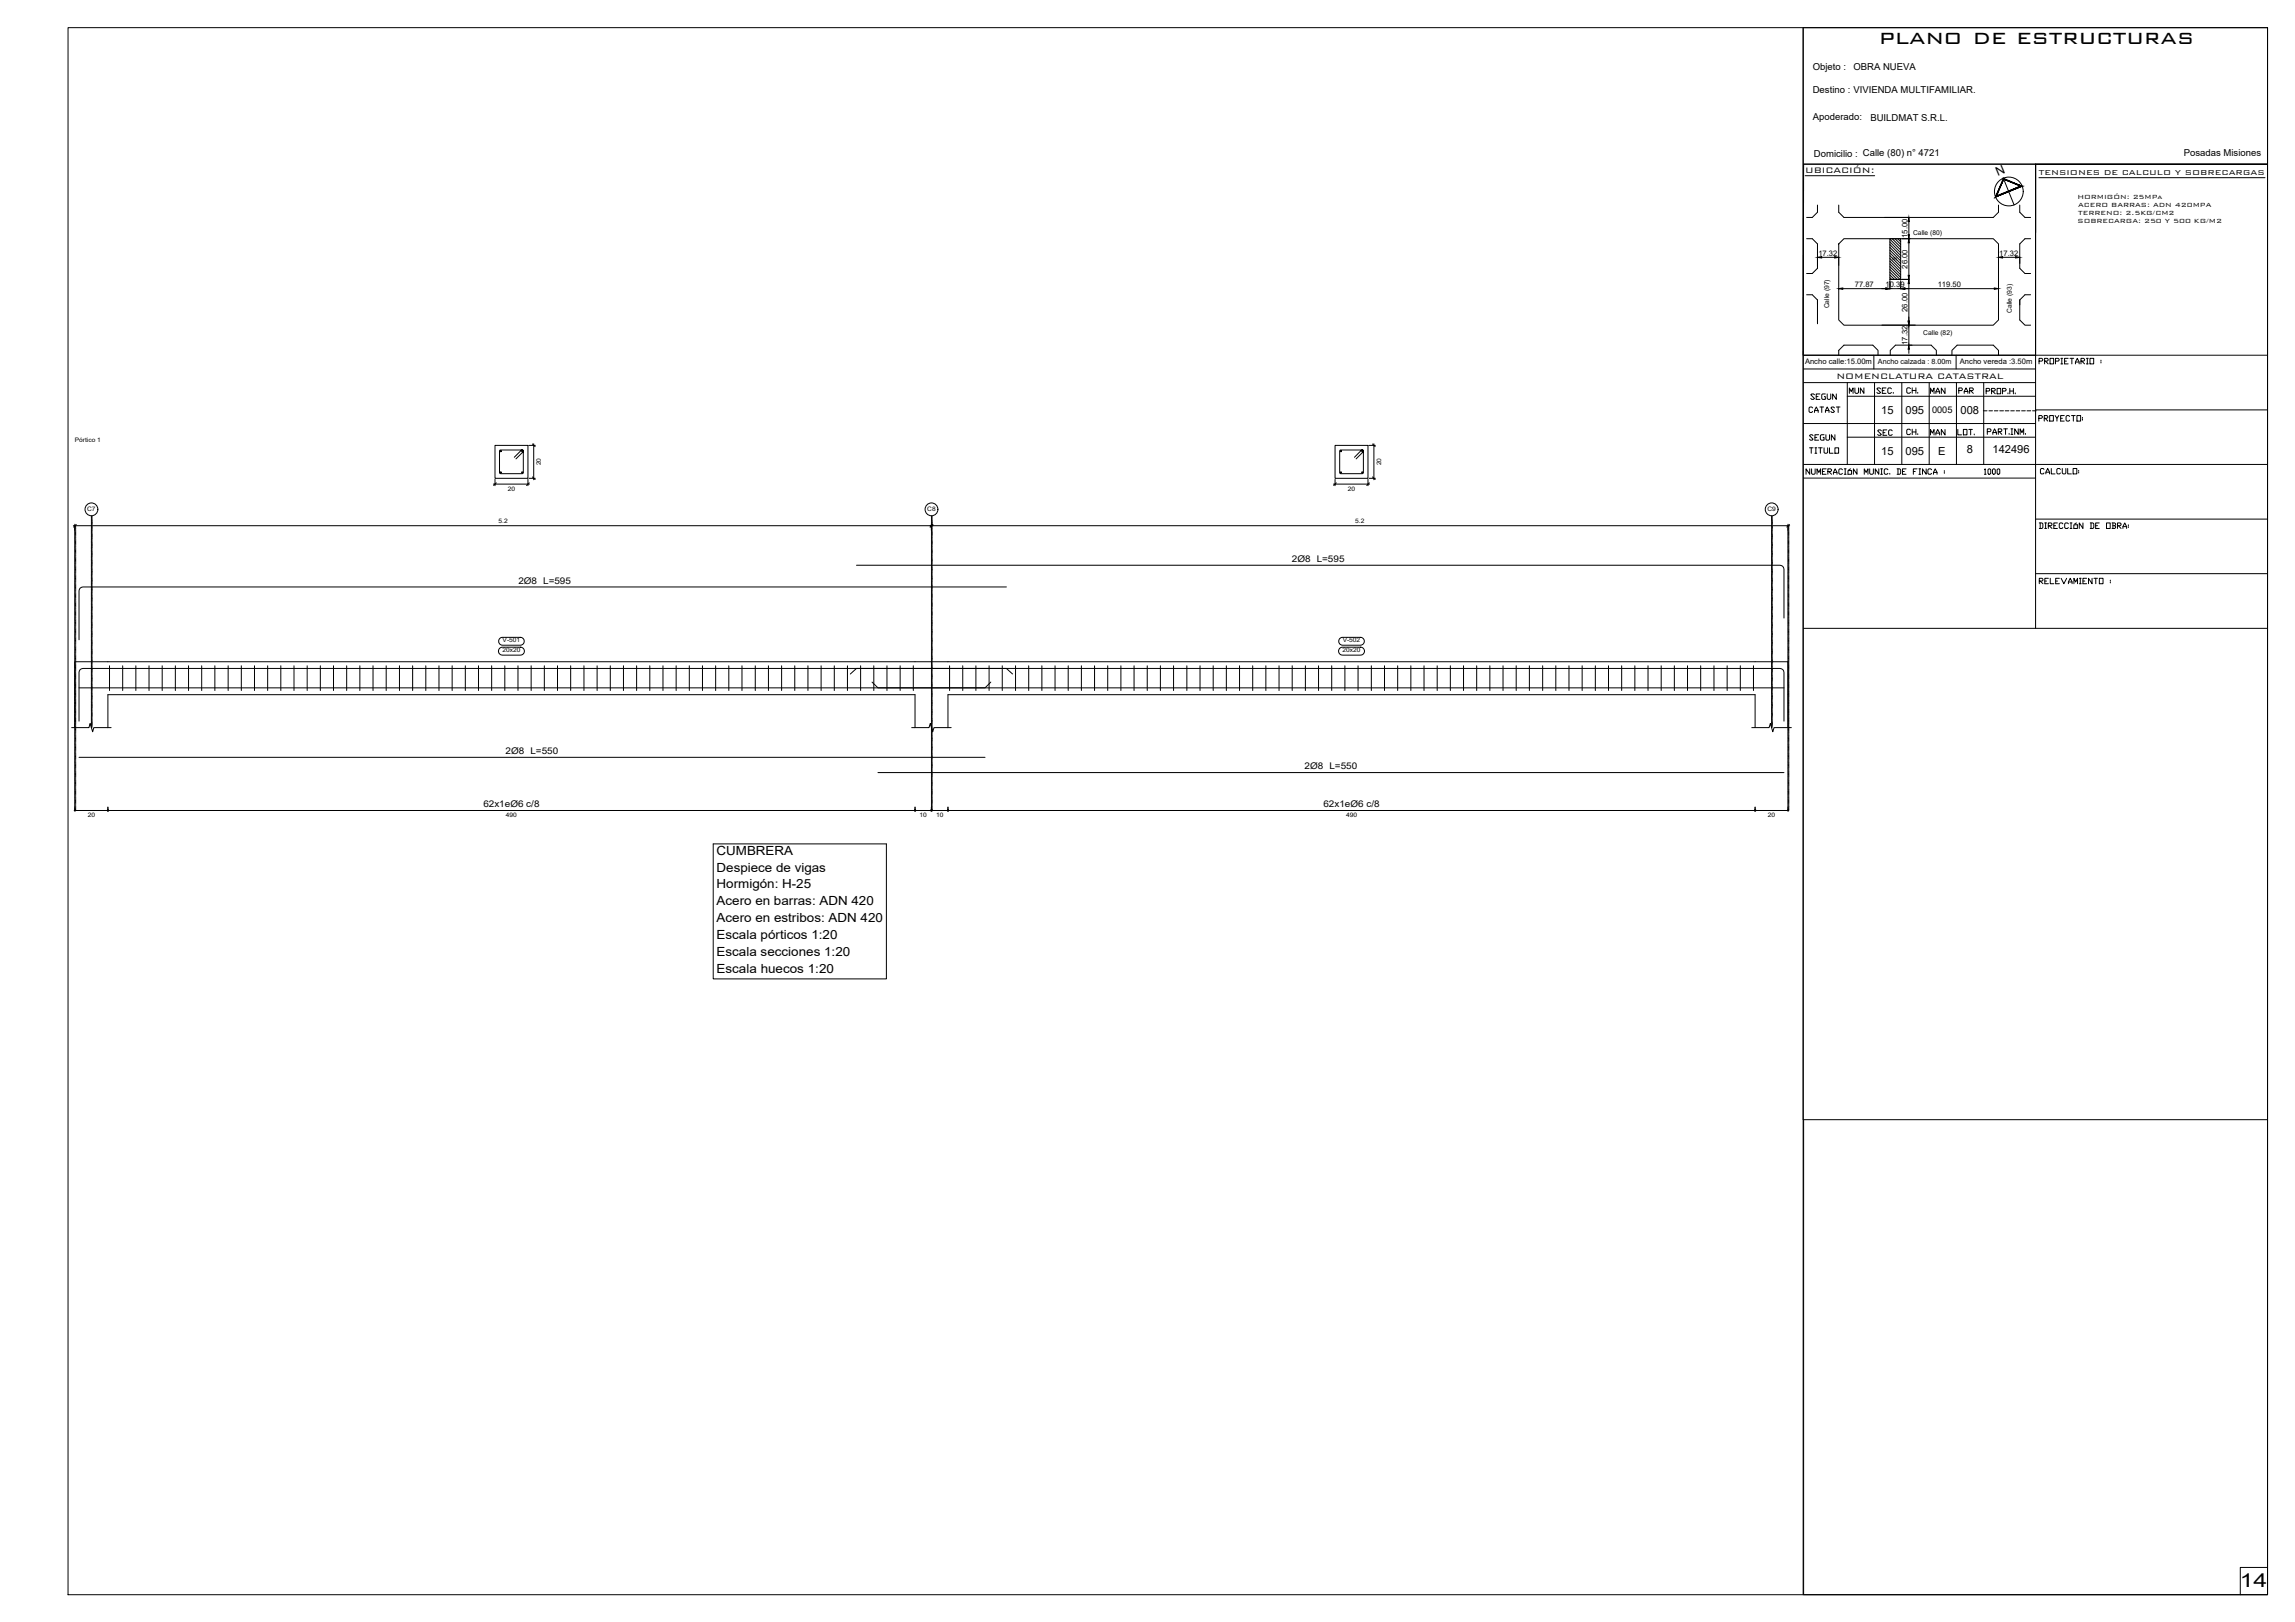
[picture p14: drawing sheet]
<svg xmlns="http://www.w3.org/2000/svg" width="841mm" height="594mm" viewBox="0 0 841 594" stroke-linecap="round" stroke-linejoin="round" font-family="sans-serif">
<defs><g id="words">
<text font-size="9.7" x="688.6" y="16">plano de estructuras</text>
<text font-size="7" x="820.8" y="581.4">14</text>
<g font-size="5.3">
<text x="662.5" y="147.5">SEGUN</text>
<text x="676.6" y="145.3">MUN</text>
<text x="686.5" y="145.3">SEC.</text>
<text x="697.4" y="145.3">CH.</text>
<text x="706.3" y="145.3">MAN</text>
<text x="716.5" y="145.3">PAR</text>
<text x="661.8" y="152.4">CATAST</text>
<text x="745.8" y="155.6">PROYECTO:</text>
<text x="697.4" y="160.5">CH.</text>
<text x="706.3" y="160.5">MAN</text>
<text x="716.1" y="160.5">LOT.</text>
<text x="661.8" y="167.2">TITULO</text>
<text x="660.8" y="175">NUMERACIÓN MUNIC. DE FINCA : 1000</text>
<text x="746.5" y="175">CALCULO:</text>
<text x="746.1" y="194.7">DIRECCIÓN DE OBRA:</text>
<text x="746.1" y="215.2">RELEVAMIENTO :</text>
</g>
<g font-size="4.9">
<text x="746.1" y="134.4">PROPIETARIO :</text>
<text x="726.7" y="145.3">PROP.H.</text>
<text x="686.9" y="160.5">SEC</text>
<text x="727.1" y="160.2">PART.INM.</text>
<text x="661.8" y="162.3">SEGUN</text>
</g>
<g font-size="4.6">
<text x="262.6" y="313">CUMBRERA</text>
<text x="262.6" y="319.2">Despiece de vigas</text>
<text x="262.6" y="325.4">Hormigón: H-25</text>
<text x="262.6" y="331.6">Acero en barras: ADN 420</text>
<text x="262.6" y="337.7">Acero en estribos: ADN 420</text>
<text x="262.6" y="343.9">Escala pórticos 1:20</text>
<text x="262.6" y="350.1">Escala secciones 1:20</text>
<text x="262.6" y="356.3">Escala huecos 1:20</text>
</g>
<text font-size="4.5" x="732.1" y="64.6" transform="rotate(-23 732.1 64.6)">N</text>
<g font-size="4.1">
<text x="689.4" y="151.5">15</text>
<text x="698.3" y="151.5">095</text>
<text x="718.5" y="151.7">008</text>
<text x="689.4" y="166.5">15</text>
<text x="698.3" y="166.5">095</text>
<text x="710.2" y="166.5">E</text>
<text x="720.8" y="166.1">8</text>
<text x="730.2" y="166">142496</text>
</g>
<g font-size="3.9">
<text x="661.5" y="63.4">UBICACIÓN:</text>
<text x="673" y="138.8">NOMENCLATURA CATASTRAL</text>
</g>
<g font-size="3.5">
<text x="664.3" y="25.6">Objeto :</text>
<text x="679.2" y="25.5">OBRA NUEVA</text>
<text x="664.3" y="34.2">Destino : VIVIENDA MULTIFAMILIAR.</text>
<text x="664.3" y="43.9">Apoderado:</text>
<text x="685.4" y="44.2">BUILDMAT S.R.L.</text>
<text x="664.7" y="57.6">Domicilio : Calle (80) n° 4721</text>
<text x="800.3" y="57.3">Posadas Misiones</text>
<text x="747.2" y="64.3">TENSIONES DE CALCULO Y SOBRECARGAS</text>
</g>
<g font-size="3.4">
<text x="708" y="151.2">0005</text>
<text x="473.4" y="205.8">2Ø8 L=595</text>
<text x="189.9" y="213.8">2Ø8 L=595</text>
<text x="185.3" y="276.2">2Ø8 L=550</text>
<text x="478.1" y="281.7">2Ø8 L=550</text>
<text x="177.1" y="295.6">62x1eØ6 c/8</text>
<text x="485" y="295.6">62x1eØ6 c/8</text>
</g>
<g font-size="2.9">
<text x="761.3" y="73">HORMIGÓN: 25MPa</text>
<text x="761.6" y="75.9">ACERO BARRAS: ADN 420MPA</text>
<text x="761.3" y="81.7">SOBRECARGA: 250 Y 500 KG/M2</text>
<text x="761.6" y="78.8">TERRENO: 2.5KG/CM2</text>
</g>
<g font-size="2.8">
<text x="699" y="87.1" transform="rotate(-90 699 87.1)">15.00</text>
<text x="666.4" y="93.7">17.32</text>
<text x="732.7" y="93.7">17.32</text>
<text x="699" y="98.4" transform="rotate(-90 699 98.4)">26.00</text>
<text x="679.7" y="105.2">77.87</text>
<text x="691" y="105.2">10.39</text>
<text x="710.1" y="105.2">119.50</text>
<text x="699" y="114.2" transform="rotate(-90 699 114.2)">26.00</text>
<text x="699" y="126.3" transform="rotate(-90 699 126.3)">17.32</text>
<text x="661.5" y="133.4">Ancho calle:15.00m</text>
<text x="718.2" y="133.4">Ancho vereda :3.50m</text>
</g>
<text font-size="2.7" x="688.2" y="133.4">Ancho calzada : 8.00m</text>
<text font-size="2.6" x="725.7" y="151.7">----------</text>
<g font-size="2.5">
<text x="701.1" y="86">Calle (80)</text>
<text x="670.3" y="113" transform="rotate(-90 670.3 113)">Calle (97)</text>
<text x="737.3" y="114.7" transform="rotate(-90 737.3 114.7)">Calle (93)</text>
<text x="704.8" y="122.7">Calle (82)</text>
</g>
<g font-size="2.2">
<text x="27.4" y="161.7">Pórtico 1</text>
<text x="198.2" y="170.5" transform="rotate(-90 198.2 170.5)">20</text>
<text x="506.1" y="170.5" transform="rotate(-90 506.1 170.5)">20</text>
<text x="186.1" y="180">20</text>
<text x="493.9" y="180">20</text>
<text x="31.9" y="187">C7</text>
<text x="182.7" y="191.5">5.2</text>
<text x="339.8" y="187">C8</text>
<text x="496.6" y="191.5">5.2</text>
<text x="647.7" y="187">C9</text>
<text x="184.1" y="238.9">20x20</text>
<text x="184.2" y="235.3">V-501</text>
<text x="492" y="238.9">20x20</text>
<text x="492" y="235.3">V-502</text>
<text x="32.1" y="299.3">20</text>
<text x="185.4" y="299.3">490</text>
<text x="337" y="299.3">10</text>
<text x="343" y="299.3">10</text>
<text x="493.3" y="299.3">490</text>
<text x="647.9" y="299.3">20</text>
</g>
<text font-size="1.5" x="693.4" y="95.1">(8)</text>
</g></defs>
<!-- layer: SEC_COTAS_SEC_DIM_VIGA -->
<g fill="none" stroke="#000" stroke-width=".37">
<path d="M180.8 177.3h13.2M181.4 175.6v2.3M181.9 176.8l-1 1M193.5 175.6v2.3M193.8 175.2h2.4M193.8 163.1h2.4M193.9 176.8l-.9 1M195.1 174.7l1 1M195.1 162.6l1 1M195.6 162.5v13.2M488.7 177.3h13.2M489.2 175.6v2.3"/>
<path d="M489.7 176.8l-1 1M501.3 175.6v2.3M501.7 175.2h2.3M501.7 163.1h2.3M501.8 176.8l-1 1M503 174.7l.9 1M503 162.6l.9 1M503.5 162.5v13.2"/>
</g>
<!-- layer: SEC_CONT_VIG_HORMIGON_SECCION -->
<path d="M181.4 163.1h12.1v12.1h-12.1zM489.2 163.1h12.1v12.1h-12.1z" fill="none" stroke="#000" stroke-width=".37"/>
<g fill="none" stroke="#000" stroke-width=".37">
<path d="M313.9 207h338.4a1.45 1.45 0 0 1 1.5 1.5v17.9M368.8 215h-338.4a1.45 1.45 0 0 0-1.4 1.4v17.9M311.6 246.9l2.3-2.1h338.4a1.45 1.45 0 0 1 1.5 1.5v17.8M319.6 249.8l2.1 2.1h332.1M363.1 249.8l-2.1 2.1h-332M371.1 246.9l-2.3-2.1h-338.4a1.45 1.45 0 0 0-1.4 1.5v17.8M29 277.4h332M321.7 283h332.1"/>
<circle cx="183.5" cy="165.2" r=".23"/>
<circle cx="183.5" cy="173.1" r=".23"/>
<circle cx="191.4" cy="165.2" r=".23"/>
<circle cx="191.4" cy="173.1" r=".23"/>
<circle cx="491.4" cy="173.1" r=".23"/>
<circle cx="491.4" cy="165.2" r=".23"/>
<circle cx="499.2" cy="173.1" r=".23"/>
<circle cx="499.2" cy="165.2" r=".23"/>
</g>
<g fill="none" stroke="#000" stroke-width=".37">
<path d="M188.5 167.5l2.6-2.6h.5v8.5h-8.4v-8.5h8.4v.6l-2.5 2.6M496.4 167.5l2.5-2.6h.6v8.5h-8.4v-8.5h8.3l.1 .6-2.5 2.6M40.1 243.9v9M45 243.9v9M49.8 243.9v9M54.6 243.9v9M59.4 243.9v9M64.3 243.9v9M69.1 243.9v9M73.9 243.9v9M78.7 243.9v9M83.6 243.9v9"/>
<path d="M88.4 243.9v9M93.3 243.9v9M98.1 243.9v9M102.9 243.9v9M107.7 243.9v9M112.6 243.9v9M117.4 243.9v9M122.2 243.9v9M127 243.9v9M131.9 243.9v9M136.7 243.9v9M141.5 243.9v9"/>
<path d="M146.4 243.9v9M151.2 243.9v9M156 243.9v9M160.9 243.9v9M165.7 243.9v9M170.5 243.9v9M175.3 243.9v9M180.2 243.9v9M185 243.9v9M189.8 243.9v9M194.6 243.9v9M199.5 243.9v9"/>
<path d="M204.3 243.9v9M209.1 243.9v9M214 243.9v9M218.8 243.9v9M223.6 243.9v9M228.5 243.9v9M233.3 243.9v9M238.1 243.9v9M243 243.9v9M247.8 243.9v9M252.6 243.9v9M257.4 243.9v9"/>
<path d="M262.3 243.9v9M267.1 243.9v9M271.9 243.9v9M276.8 243.9v9M281.6 243.9v9M286.4 243.9v9M291.3 243.9v9M296.1 243.9v9M300.9 243.9v9M305.7 243.9v9M310.6 243.9v9M315.4 243.9v9"/>
<path d="M320.2 243.9v9M325 243.9v9M329.9 243.9v9M334.7 243.9v9M348 243.9v9M352.8 243.9v9M357.6 243.9v9M362.5 243.9v9M367.3 243.9v9M372.2 243.9v9M377 243.9v9M381.8 243.9v9"/>
<path d="M386.6 243.9v9M391.5 243.9v9M396.3 243.9v9M401.1 243.9v9M405.9 243.9v9M410.8 243.9v9M415.6 243.9v9M420.4 243.9v9M425.2 243.9v9M430.1 243.9v9M434.9 243.9v9M439.8 243.9v9"/>
<path d="M444.6 243.9v9M449.4 243.9v9M454.2 243.9v9M459.1 243.9v9M463.9 243.9v9M468.7 243.9v9M473.5 243.9v9M478.4 243.9v9M483.2 243.9v9M488 243.9v9M492.8 243.9v9M497.7 243.9v9"/>
<path d="M502.5 243.9v9M507.4 243.9v9M512.2 243.9v9M517 243.9v9M521.8 243.9v9M526.7 243.9v9M531.5 243.9v9M536.3 243.9v9M541.1 243.9v9M546 243.9v9M550.8 243.9v9M555.6 243.9v9"/>
<path d="M560.5 243.9v9M565.3 243.9v9M570.1 243.9v9M575 243.9v9M579.8 243.9v9M584.6 243.9v9M589.4 243.9v9M594.3 243.9v9M599.1 243.9v9M603.9 243.9v9M608.8 243.9v9M613.6 243.9v9"/>
<path d="M618.4 243.9v9M623.2 243.9v9M628.1 243.9v9M632.9 243.9v9M637.8 243.9v9M642.6 243.9v9"/>
</g>
<!-- layer: ALZ_COT_COT_LIN_APOYOS -->
<g fill="none" stroke="#000" stroke-width=".37">
<path d="M27.4 192.9h.1M27.4 193.4h.1M27.4 193.7h.1M27.4 194.2h.1M27.4 194.6h.1M27.4 195h.1M27.4 195.4h.1M27.4 195.8h.1M27.4 196.2h.1M27.4 196.7h.1M27.4 197h.1M27.4 197.5h.1"/>
<path d="M27.4 197.9h.1M27.4 198.3h.1M27.4 198.7h.1M27.4 199.1h.1M27.4 199.5h.1M27.4 200h.1M27.4 192.5v.3M27.4 193v.2M27.4 193.4v.2M27.4 193.9v.2M27.4 194.3v.2M27.4 194.7v.2"/>
<path d="M27.4 195.1v.2M27.4 195.5v.2M27.4 195.9v.2M27.4 196.3v.2M27.4 196.7v.2M27.4 197.2v.2M27.4 197.6v.2M27.4 198v.2M27.4 198.4v.2M27.4 198.8v.2M27.4 199.2v.2M27.4 199.6v.2"/>
<path d="M341.3 192.9h.1M341.3 193.4h.1M341.3 193.7h.1M341.3 194.2h.1M341.3 194.6h.1M341.3 195h.1M341.3 195.4h.1M341.3 195.8h.1M341.3 196.2h.1M341.3 196.7h.1M341.3 197h.1M341.3 197.5h.1"/>
<path d="M341.3 197.9h.1M341.3 198.3h.1M341.3 198.7h.1M341.3 199.1h.1M341.3 199.5h.1M341.3 200h.1M341.3 192.5v.3M341.3 193v.2M341.3 193.4v.2M341.3 193.9v.2M341.3 194.3v.2M341.3 194.7v.2"/>
<path d="M341.3 195.1v.2M341.3 195.5v.2M341.3 195.9v.2M341.3 196.3v.2M341.3 196.7v.2M341.3 197.2v.2M341.3 197.6v.2M341.3 198v.2M341.3 198.4v.2M341.3 198.8v.2M341.3 199.2v.2M341.3 199.6v.2"/>
<path d="M655.2 192.9h.1M655.2 193.4h.1M655.2 193.7h.1M655.2 194.2h.1M655.2 194.6h.1M655.2 195h.1M655.2 195.4h.1M655.2 195.8h.1M655.2 196.2h.1M655.2 196.7h.1M655.2 197h.1M655.2 197.5h.1"/>
<path d="M655.2 197.9h.1M655.2 198.3h.1M655.2 198.7h.1M655.2 199.1h.1M655.2 199.5h.1M655.2 200h.1M655.2 192.5v.3M655.2 193v.2M655.2 193.4v.2M655.2 193.9v.2M655.2 194.3v.2M655.2 194.7v.2"/>
<path d="M655.2 195.1v.2M655.2 195.5v.2M655.2 195.9v.2M655.2 196.3v.2M655.2 196.7v.2M655.2 197.2v.2M655.2 197.6v.2M655.2 198v.2M655.2 198.4v.2M655.2 198.8v.2M655.2 199.2v.2M655.2 199.6v.2"/>
<path d="M27.4 200.3h.1M27.4 200.8h.1M27.4 201.2h.1M27.4 201.6h.1M27.4 202h.1M27.4 202.4h.1M27.4 202.8h.1M27.4 203.3h.1M27.4 203.6h.1M27.4 204.1h.1M27.4 204.5h.1M27.4 204.9h.1"/>
<path d="M27.4 205.3h.1M27.4 205.7h.1M27.4 206.1h.1M27.4 206.5h.1M27.4 206.9h.1M27.4 207.4h.1M27.4 207.8h.1M27.4 208.2h.1M27.4 208.6h.1M27.4 209h.1M27.4 209.4h.1M27.4 209.8h.1"/>
<path d="M27.4 210.2h.1M27.4 210.7h.1M27.4 211.1h.1M27.4 211.5h.1M27.4 211.9h.1M27.4 212.3h.1M27.4 212.7h.1M27.4 213.1h.1M27.4 213.5h.1M27.4 214h.1M27.4 214.4h.1M27.4 214.8h.1"/>
<path d="M27.4 215.2h.1M27.4 215.6h.1M27.4 216h.1M27.4 216.4h.1M27.4 216.8h.1M27.4 217.3h.1M27.4 217.7h.1M27.4 218.1h.1M27.4 218.5h.1M27.4 218.9h.1M27.4 219.3h.1M27.4 219.7h.1"/>
<path d="M27.4 200v.3M27.4 200.5v.2M27.4 200.9v.2M27.4 201.3v.2M27.4 201.7v.2M27.4 202.1v.2M27.4 202.5v.2M27.4 202.9v.2M27.4 203.3v.3M27.4 203.8v.2M27.4 204.1v.3M27.4 204.6v.2"/>
<path d="M27.4 205v.2M27.4 205.4v.2M27.4 205.8v.2M27.4 206.2v.2M27.4 206.6v.3M27.4 207.1v.1M27.4 207.4v.3M27.4 207.9v.2M27.4 208.3v.2M27.4 208.7v.2M27.4 209.1v.2M27.4 209.5v.2"/>
<path d="M27.4 209.9v.3M27.4 210.4v.1M27.4 210.7v.3M27.4 211.2v.2M27.4 211.6v.2M27.4 212v.2M27.4 212.4v.2M27.4 212.8v.2M27.4 213.2v.3M27.4 213.7v.1M27.4 214.1v.2M27.4 214.5v.2"/>
<path d="M27.4 214.9v.2M27.4 215.3v.2M27.4 215.7v.2M27.4 216.1v.2M27.4 216.5v.3M27.4 217v.1M27.4 217.4v.2M27.4 217.8v.2M27.4 218.2v.2M27.4 218.6v.2M27.4 219v.2M27.4 219.4v.2"/>
<path d="M27.4 219.9v.2M341.3 200.3h.1M341.3 200.8h.1M341.3 201.2h.1M341.3 201.6h.1M341.3 202h.1M341.3 202.4h.1M341.3 202.8h.1M341.3 203.3h.1M341.3 203.6h.1M341.3 204.1h.1M341.3 204.5h.1"/>
<path d="M341.3 204.9h.1M341.3 205.3h.1M341.3 205.7h.1M341.3 206.1h.1M341.3 206.5h.1M341.3 206.9h.1M341.3 207.4h.1M341.3 207.8h.1M341.3 208.2h.1M341.3 208.6h.1M341.3 209h.1M341.3 209.4h.1"/>
<path d="M341.3 209.8h.1M341.3 210.2h.1M341.3 210.7h.1M341.3 211.1h.1M341.3 211.5h.1M341.3 211.9h.1M341.3 212.3h.1M341.3 212.7h.1M341.3 213.1h.1M341.3 213.5h.1M341.3 214h.1M341.3 214.4h.1"/>
<path d="M341.3 214.8h.1M341.3 215.2h.1M341.3 215.6h.1M341.3 216h.1M341.3 216.4h.1M341.3 216.8h.1M341.3 217.3h.1M341.3 217.7h.1M341.3 218.1h.1M341.3 218.5h.1M341.3 218.9h.1M341.3 219.3h.1"/>
<path d="M341.3 219.7h.1M341.3 200v.3M341.3 200.5v.2M341.3 200.9v.2M341.3 201.3v.2M341.3 201.7v.2M341.3 202.1v.2M341.3 202.5v.2M341.3 202.9v.2M341.3 203.3v.3M341.3 203.8v.2M341.3 204.1v.3"/>
<path d="M341.3 204.6v.2M341.3 205v.2M341.3 205.4v.2M341.3 205.8v.2M341.3 206.2v.2M341.3 206.6v.3M341.3 207.1v.1M341.3 207.4v.3M341.3 207.9v.2M341.3 208.3v.2M341.3 208.7v.2M341.3 209.1v.2"/>
<path d="M341.3 209.5v.2M341.3 209.9v.3M341.3 210.4v.1M341.3 210.7v.3M341.3 211.2v.2M341.3 211.6v.2M341.3 212v.2M341.3 212.4v.2M341.3 212.8v.2M341.3 213.2v.3M341.3 213.7v.1M341.3 214.1v.2"/>
<path d="M341.3 214.5v.2M341.3 214.9v.2M341.3 215.3v.2M341.3 215.7v.2M341.3 216.1v.2M341.3 216.5v.3M341.3 217v.1M341.3 217.4v.2M341.3 217.8v.2M341.3 218.2v.2M341.3 218.6v.2M341.3 219v.2"/>
<path d="M341.3 219.4v.2M341.3 219.9v.2M655.2 200.3h.1M655.2 200.8h.1M655.2 201.2h.1M655.2 201.6h.1M655.2 202h.1M655.2 202.4h.1M655.2 202.8h.1M655.2 203.3h.1M655.2 203.6h.1M655.2 204.1h.1"/>
<path d="M655.2 204.5h.1M655.2 204.9h.1M655.2 205.3h.1M655.2 205.7h.1M655.2 206.1h.1M655.2 206.5h.1M655.2 206.9h.1M655.2 207.4h.1M655.2 207.8h.1M655.2 208.2h.1M655.2 208.6h.1M655.2 209h.1"/>
<path d="M655.2 209.4h.1M655.2 209.8h.1M655.2 210.2h.1M655.2 210.7h.1M655.2 211.1h.1M655.2 211.5h.1M655.2 211.9h.1M655.2 212.3h.1M655.2 212.7h.1M655.2 213.1h.1M655.2 213.5h.1M655.2 214h.1"/>
<path d="M655.2 214.4h.1M655.2 214.8h.1M655.2 215.2h.1M655.2 215.6h.1M655.2 216h.1M655.2 216.4h.1M655.2 216.8h.1M655.2 217.3h.1M655.2 217.7h.1M655.2 218.1h.1M655.2 218.5h.1M655.2 218.9h.1"/>
<path d="M655.2 219.3h.1M655.2 219.7h.1M655.2 200v.3M655.2 200.5v.2M655.2 200.9v.2M655.2 201.3v.2M655.2 201.7v.2M655.2 202.1v.2M655.2 202.5v.2M655.2 202.9v.2M655.2 203.3v.3M655.2 203.8v.2"/>
<path d="M655.2 204.1v.3M655.2 204.6v.2M655.2 205v.2M655.2 205.4v.2M655.2 205.8v.2M655.2 206.2v.2M655.2 206.6v.3M655.2 207.1v.1M655.2 207.4v.3M655.2 207.9v.2M655.2 208.3v.2M655.2 208.7v.2"/>
<path d="M655.2 209.1v.2M655.2 209.5v.2M655.2 209.9v.3M655.2 210.4v.1M655.2 210.7v.3M655.2 211.2v.2M655.2 211.6v.2M655.2 212v.2M655.2 212.4v.2M655.2 212.8v.2M655.2 213.2v.3M655.2 213.7v.1"/>
<path d="M655.2 214.1v.2M655.2 214.5v.2M655.2 214.9v.2M655.2 215.3v.2M655.2 215.7v.2M655.2 216.1v.2M655.2 216.5v.3M655.2 217v.1M655.2 217.4v.2M655.2 217.8v.2M655.2 218.2v.2M655.2 218.6v.2"/>
<path d="M655.2 219v.2M655.2 219.4v.2M655.2 219.9v.2M27.4 220.1h.1M27.4 220.6h.1M27.4 221h.1M27.4 221.4h.1M27.4 221.8h.1M27.4 222.2h.1M27.4 222.6h.1M27.4 223h.1M27.4 223.4h.1"/>
<path d="M27.4 223.9h.1M27.4 224.3h.1M27.4 224.7h.1M27.4 225.1h.1M27.4 225.5h.1M27.4 225.9h.1M27.4 226.3h.1M27.4 226.8h.1M27.4 227.2h.1M27.4 227.6h.1M27.4 228h.1M27.4 228.4h.1"/>
<path d="M27.4 228.8h.1M27.4 229.2h.1M27.4 229.6h.1M27.4 230.1h.1M27.4 230.5h.1M27.4 230.9h.1M27.4 231.3h.1M27.4 231.7h.1M27.4 232.1h.1M27.4 232.5h.1M27.4 232.9h.1M27.4 233.4h.1"/>
<path d="M27.4 233.8h.1M27.4 234.2h.1M27.4 234.6h.1M27.4 235h.1M27.4 235.4h.1M27.4 235.8h.1M27.4 236.2h.1M27.4 236.7h.1M27.4 237.1h.1M27.4 237.5h.1M27.4 237.9h.1M27.4 238.3h.1"/>
<path d="M27.4 238.7h.1M27.4 239.1h.1M27.4 239.5h.1M27.4 240h.1M27.4 220.3v.1M27.4 220.7v.2M27.4 221.1v.2M27.4 221.5v.2M27.4 221.9v.2M27.4 222.3v.2M27.4 222.7v.2M27.4 223.2v.2"/>
<path d="M27.4 223.6v.1M27.4 224v.2M27.4 224.4v.2M27.4 224.8v.2M27.4 225.2v.2M27.4 225.6v.2M27.4 226v.2M27.4 226.5v.2M27.4 226.8v.2M27.4 227.3v.2M27.4 227.7v.2M27.4 228.1v.2"/>
<path d="M27.4 228.5v.2M27.4 228.9v.2M27.4 229.3v.2M27.4 229.8v.1M27.4 230.1v.2M27.4 230.6v.2M27.4 231v.2M27.4 231.4v.2M27.4 231.8v.2M27.4 232.2v.2M27.4 232.6v.2M27.4 233.1v.1"/>
<path d="M27.4 233.4v.3M27.4 233.9v.2M27.4 234.3v.2M27.4 234.7v.2M27.4 235.1v.2M27.4 235.5v.2M27.4 235.9v.2M27.4 236.4v.1M27.4 236.7v.3M27.4 237.2v.2M27.4 237.6v.2M27.4 238v.2"/>
<path d="M27.4 238.4v.2M27.4 238.8v.2M27.4 239.2v.3M27.4 239.7v.1M341.3 220.1h.1M341.3 220.6h.1M341.3 221h.1M341.3 221.4h.1M341.3 221.8h.1M341.3 222.2h.1M341.3 222.6h.1M341.3 223h.1"/>
<path d="M341.3 223.4h.1M341.3 223.9h.1M341.3 224.3h.1M341.3 224.7h.1M341.3 225.1h.1M341.3 225.5h.1M341.3 225.9h.1M341.3 226.3h.1M341.3 226.8h.1M341.3 227.2h.1M341.3 227.6h.1M341.3 228h.1"/>
<path d="M341.3 228.4h.1M341.3 228.8h.1M341.3 229.2h.1M341.3 229.6h.1M341.3 230.1h.1M341.3 230.5h.1M341.3 230.9h.1M341.3 231.3h.1M341.3 231.7h.1M341.3 232.1h.1M341.3 232.5h.1M341.3 232.9h.1"/>
<path d="M341.3 233.4h.1M341.3 233.8h.1M341.3 234.2h.1M341.3 234.6h.1M341.3 235h.1M341.3 235.4h.1M341.3 235.8h.1M341.3 236.2h.1M341.3 236.7h.1M341.3 237.1h.1M341.3 237.5h.1M341.3 237.9h.1"/>
<path d="M341.3 238.3h.1M341.3 238.7h.1M341.3 239.1h.1M341.3 239.5h.1M341.3 240h.1M341.3 220.3v.1M341.3 220.7v.2M341.3 221.1v.2M341.3 221.5v.2M341.3 221.9v.2M341.3 222.3v.2M341.3 222.7v.2"/>
<path d="M341.3 223.2v.2M341.3 223.6v.1M341.3 224v.2M341.3 224.4v.2M341.3 224.8v.2M341.3 225.2v.2M341.3 225.6v.2M341.3 226v.2M341.3 226.5v.2M341.3 226.8v.2M341.3 227.3v.2M341.3 227.7v.2"/>
<path d="M341.3 228.1v.2M341.3 228.5v.2M341.3 228.9v.2M341.3 229.3v.2M341.3 229.8v.1M341.3 230.1v.2M341.3 230.6v.2M341.3 231v.2M341.3 231.4v.2M341.3 231.8v.2M341.3 232.2v.2M341.3 232.6v.2"/>
<path d="M341.3 233.1v.1M341.3 233.4v.3M341.3 233.9v.2M341.3 234.3v.2M341.3 234.7v.2M341.3 235.1v.2M341.3 235.5v.2M341.3 235.9v.2M341.3 236.4v.1M341.3 236.7v.3M341.3 237.2v.2M341.3 237.6v.2"/>
<path d="M341.3 238v.2M341.3 238.4v.2M341.3 238.8v.2M341.3 239.2v.3M341.3 239.7v.1M655.2 220.1h.1M655.2 220.6h.1M655.2 221h.1M655.2 221.4h.1M655.2 221.8h.1M655.2 222.2h.1M655.2 222.6h.1"/>
<path d="M655.2 223h.1M655.2 223.4h.1M655.2 223.9h.1M655.2 224.3h.1M655.2 224.7h.1M655.2 225.1h.1M655.2 225.5h.1M655.2 225.9h.1M655.2 226.3h.1M655.2 226.8h.1M655.2 227.2h.1M655.2 227.6h.1"/>
<path d="M655.2 228h.1M655.2 228.4h.1M655.2 228.8h.1M655.2 229.2h.1M655.2 229.6h.1M655.2 230.1h.1M655.2 230.5h.1M655.2 230.9h.1M655.2 231.3h.1M655.2 231.7h.1M655.2 232.1h.1M655.2 232.5h.1"/>
<path d="M655.2 232.9h.1M655.2 233.4h.1M655.2 233.8h.1M655.2 234.2h.1M655.2 234.6h.1M655.2 235h.1M655.2 235.4h.1M655.2 235.8h.1M655.2 236.2h.1M655.2 236.7h.1M655.2 237.1h.1M655.2 237.5h.1"/>
<path d="M655.2 237.9h.1M655.2 238.3h.1M655.2 238.7h.1M655.2 239.1h.1M655.2 239.5h.1M655.2 240h.1M655.2 220.3v.1M655.2 220.7v.2M655.2 221.1v.2M655.2 221.5v.2M655.2 221.9v.2M655.2 222.3v.2"/>
<path d="M655.2 222.7v.2M655.2 223.2v.2M655.2 223.6v.1M655.2 224v.2M655.2 224.4v.2M655.2 224.8v.2M655.2 225.2v.2M655.2 225.6v.2M655.2 226v.2M655.2 226.5v.2M655.2 226.8v.2M655.2 227.3v.2"/>
<path d="M655.2 227.7v.2M655.2 228.1v.2M655.2 228.5v.2M655.2 228.9v.2M655.2 229.3v.2M655.2 229.8v.1M655.2 230.1v.2M655.2 230.6v.2M655.2 231v.2M655.2 231.4v.2M655.2 231.8v.2M655.2 232.2v.2"/>
<path d="M655.2 232.6v.2M655.2 233.1v.1M655.2 233.4v.3M655.2 233.9v.2M655.2 234.3v.2M655.2 234.7v.2M655.2 235.1v.2M655.2 235.5v.2M655.2 235.9v.2M655.2 236.4v.1M655.2 236.7v.3M655.2 237.2v.2"/>
<path d="M655.2 237.6v.2M655.2 238v.2M655.2 238.4v.2M655.2 238.8v.2M655.2 239.2v.3M655.2 239.7v.1M27.4 240.4h.1M27.4 240.8h.1M27.4 241.2h.1M27.4 241.6h.1M27.4 242h.1M27.4 242.4h.1"/>
<path d="M27.4 242.8h.1M27.4 243.3h.1M27.4 243.7h.1M27.4 244.1h.1M27.4 244.5h.1M27.4 244.9h.1M27.4 245.3h.1M27.4 245.7h.1M27.4 246.1h.1M27.4 246.6h.1M27.4 247h.1M27.4 247.4h.1"/>
<path d="M27.4 247.8h.1M27.4 248.2h.1M27.4 248.6h.1M27.4 249h.1M27.4 249.4h.1M27.4 249.9h.1M27.4 250.2h.1M27.4 250.7h.1M27.4 251.1h.1M27.4 251.5h.1M27.4 251.9h.1M27.4 252.3h.1"/>
<path d="M27.4 252.7h.1M27.4 253.2h.1M27.4 253.5h.1M27.4 254h.1M27.4 254.4h.1M27.4 254.8h.1M27.4 255.2h.1M27.4 255.6h.1M27.4 256h.1M27.4 256.5h.1M27.4 256.9h.1M27.4 257.3h.1"/>
<path d="M27.4 257.7h.1M27.4 258.1h.1M27.4 258.5h.1M27.4 258.9h.1M27.4 259.3h.1M27.4 259.8h.1M27.4 240v.3M27.4 240.5v.2M27.4 240.9v.2M27.4 241.3v.2M27.4 241.7v.2M27.4 242.1v.2"/>
<path d="M27.4 242.5v.3M27.4 243v.1M27.4 243.3v.3M27.4 243.8v.2M27.4 244.2v.2M27.4 244.6v.2M27.4 245v.2M27.4 245.4v.2M27.4 245.8v.3M27.4 246.2v.2M27.4 246.6v.3M27.4 247.1v.2"/>
<path d="M27.4 247.5v.2M27.4 247.9v.2M27.4 248.3v.2M27.4 248.7v.2M27.4 249.1v.2M27.4 249.5v.2M27.4 250v.2M27.4 250.4v.2M27.4 250.8v.2M27.4 251.2v.2M27.4 251.6v.2M27.4 252v.2"/>
<path d="M27.4 252.4v.2M27.4 252.8v.2M27.4 253.3v.2M27.4 253.7v.2M27.4 254.1v.2M27.4 254.5v.2M27.4 254.9v.2M27.4 255.3v.2M27.4 255.7v.2M27.4 256.1v.2M27.4 256.6v.2M27.4 257v.2"/>
<path d="M27.4 257.4v.2M27.4 257.8v.2M27.4 258.2v.2M27.4 258.6v.2M27.4 259.1v.1M27.4 259.4v.2M27.4 259.9v.2M341.3 240.4h.1M341.3 240.8h.1M341.3 241.2h.1M341.3 241.6h.1M341.3 242h.1"/>
<path d="M341.3 242.4h.1M341.3 242.8h.1M341.3 243.3h.1M341.3 243.7h.1M341.3 244.1h.1M341.3 244.5h.1M341.3 244.9h.1M341.3 245.3h.1M341.3 245.7h.1M341.3 246.1h.1M341.3 246.6h.1M341.3 247h.1"/>
<path d="M341.3 247.4h.1M341.3 247.8h.1M341.3 248.2h.1M341.3 248.6h.1M341.3 249h.1M341.3 249.4h.1M341.3 249.9h.1M341.3 250.2h.1M341.3 250.7h.1M341.3 251.1h.1M341.3 251.5h.1M341.3 251.9h.1"/>
<path d="M341.3 252.3h.1M341.3 252.7h.1M341.3 253.2h.1M341.3 253.5h.1M341.3 254h.1M341.3 254.4h.1M341.3 254.8h.1M341.3 255.2h.1M341.3 255.6h.1M341.3 256h.1M341.3 256.5h.1M341.3 256.9h.1"/>
<path d="M341.3 257.3h.1M341.3 257.7h.1M341.3 258.1h.1M341.3 258.5h.1M341.3 258.9h.1M341.3 259.3h.1M341.3 259.8h.1M341.3 240v.3M341.3 240.5v.2M341.3 240.9v.2M341.3 241.3v.2M341.3 241.7v.2"/>
<path d="M341.3 242.1v.2M341.3 242.5v.3M341.3 243v.1M341.3 243.3v.3M341.3 243.8v.2M341.3 244.2v.2M341.3 244.6v.2M341.3 245v.2M341.3 245.4v.2M341.3 245.8v.3M341.3 246.2v.2M341.3 246.6v.3"/>
<path d="M341.3 247.1v.2M341.3 247.5v.2M341.3 247.9v.2M341.3 248.3v.2M341.3 248.7v.2M341.3 249.1v.2M341.3 249.5v.2M341.3 250v.2M341.3 250.4v.2M341.3 250.8v.2M341.3 251.2v.2M341.3 251.6v.2"/>
<path d="M341.3 252v.2M341.3 252.4v.2M341.3 252.8v.2M341.3 253.3v.2M341.3 253.7v.2M341.3 254.1v.2M341.3 254.5v.2M341.3 254.9v.2M341.3 255.3v.2M341.3 255.7v.2M341.3 256.1v.2M341.3 256.6v.2"/>
<path d="M341.3 257v.2M341.3 257.4v.2M341.3 257.8v.2M341.3 258.2v.2M341.3 258.6v.2M341.3 259.1v.1M341.3 259.4v.2M341.3 259.9v.2M655.2 240.4h.1M655.2 240.8h.1M655.2 241.2h.1M655.2 241.6h.1"/>
<path d="M655.2 242h.1M655.2 242.4h.1M655.2 242.8h.1M655.2 243.3h.1M655.2 243.7h.1M655.2 244.1h.1M655.2 244.5h.1M655.2 244.9h.1M655.2 245.3h.1M655.2 245.7h.1M655.2 246.1h.1M655.2 246.6h.1"/>
<path d="M655.2 247h.1M655.2 247.4h.1M655.2 247.8h.1M655.2 248.2h.1M655.2 248.6h.1M655.2 249h.1M655.2 249.4h.1M655.2 249.9h.1M655.2 250.2h.1M655.2 250.7h.1M655.2 251.1h.1M655.2 251.5h.1"/>
<path d="M655.2 251.9h.1M655.2 252.3h.1M655.2 252.7h.1M655.2 253.2h.1M655.2 253.5h.1M655.2 254h.1M655.2 254.4h.1M655.2 254.8h.1M655.2 255.2h.1M655.2 255.6h.1M655.2 256h.1M655.2 256.5h.1"/>
<path d="M655.2 256.9h.1M655.2 257.3h.1M655.2 257.7h.1M655.2 258.1h.1M655.2 258.5h.1M655.2 258.9h.1M655.2 259.3h.1M655.2 259.8h.1M655.2 240v.3M655.2 240.5v.2M655.2 240.9v.2M655.2 241.3v.2"/>
<path d="M655.2 241.7v.2M655.2 242.1v.2M655.2 242.5v.3M655.2 243v.1M655.2 243.3v.3M655.2 243.8v.2M655.2 244.2v.2M655.2 244.6v.2M655.2 245v.2M655.2 245.4v.2M655.2 245.8v.3M655.2 246.2v.2"/>
<path d="M655.2 246.6v.3M655.2 247.1v.2M655.2 247.5v.2M655.2 247.9v.2M655.2 248.3v.2M655.2 248.7v.2M655.2 249.1v.2M655.2 249.5v.2M655.2 250v.2M655.2 250.4v.2M655.2 250.8v.2M655.2 251.2v.2"/>
<path d="M655.2 251.6v.2M655.2 252v.2M655.2 252.4v.2M655.2 252.8v.2M655.2 253.3v.2M655.2 253.7v.2M655.2 254.1v.2M655.2 254.5v.2M655.2 254.9v.2M655.2 255.3v.2M655.2 255.7v.2M655.2 256.1v.2"/>
<path d="M655.2 256.6v.2M655.2 257v.2M655.2 257.4v.2M655.2 257.8v.2M655.2 258.2v.2M655.2 258.6v.2M655.2 259.1v.1M655.2 259.4v.2M655.2 259.9v.2M27.4 260.2h.1M27.4 260.6h.1M27.4 261h.1"/>
<path d="M27.4 261.4h.1M27.4 261.8h.1M27.4 262.2h.1M27.4 262.7h.1M27.4 263.1h.1M27.4 263.5h.1M27.4 263.9h.1M27.4 264.3h.1M27.4 264.7h.1M27.4 265.1h.1M27.4 265.5h.1M27.4 266h.1"/>
<path d="M27.4 266.4h.1M27.4 266.8h.1M27.4 267.2h.1M27.4 267.6h.1M27.4 268h.1M27.4 268.4h.1M27.4 268.8h.1M27.4 269.3h.1M27.4 269.6h.1M27.4 270.1h.1M27.4 270.5h.1M27.4 270.9h.1"/>
<path d="M27.4 271.3h.1M27.4 271.7h.1M27.4 272.1h.1M27.4 272.6h.1M27.4 272.9h.1M27.4 273.4h.1M27.4 273.8h.1M27.4 274.2h.1M27.4 274.6h.1M27.4 275h.1M27.4 275.4h.1M27.4 275.9h.1"/>
<path d="M27.4 276.2h.1M27.4 276.7h.1M27.4 277.1h.1M27.4 277.5h.1M27.4 277.9h.1M27.4 278.3h.1M27.4 278.7h.1M27.4 279.2h.1M27.4 279.5h.1M27.4 280h.1M27.4 260.3v.2M27.4 260.7v.2"/>
<path d="M27.4 261.1v.2M27.4 261.5v.2M27.4 261.9v.2M27.4 262.4v.1M27.4 262.7v.2M27.4 263.2v.2M27.4 263.6v.2M27.4 264v.2M27.4 264.4v.2M27.4 264.8v.2M27.4 265.2v.2M27.4 265.7v.1"/>
<path d="M27.4 266v.2M27.4 266.5v.2M27.4 266.9v.2M27.4 267.3v.2M27.4 267.7v.2M27.4 268.1v.2M27.4 268.5v.2M27.4 268.9v.2M27.4 269.3v.3M27.4 269.8v.2M27.4 270.2v.2M27.4 270.6v.2"/>
<path d="M27.4 271v.2M27.4 271.4v.2M27.4 271.8v.2M27.4 272.2v.2M27.4 272.6v.3M27.4 273.1v.2M27.4 273.5v.2M27.4 273.9v.2M27.4 274.3v.2M27.4 274.7v.2M27.4 275.1v.2M27.4 275.5v.2"/>
<path d="M27.4 275.9v.3M27.4 276.4v.2M27.4 276.8v.2M27.4 277.2v.2M27.4 277.6v.2M27.4 278v.2M27.4 278.4v.2M27.4 278.8v.2M27.4 279.2v.3M27.4 279.7v.2M341.3 260.2h.1M341.3 260.6h.1"/>
<path d="M341.3 261h.1M341.3 261.4h.1M341.3 261.8h.1M341.3 262.2h.1M341.3 262.7h.1M341.3 263.1h.1M341.3 263.5h.1M341.3 263.9h.1M341.3 264.3h.1M341.3 264.7h.1M341.3 265.1h.1M341.3 265.5h.1"/>
<path d="M341.3 266h.1M341.3 266.4h.1M341.3 266.8h.1M341.3 267.2h.1M341.3 267.6h.1M341.3 268h.1M341.3 268.4h.1M341.3 268.8h.1M341.3 269.3h.1M341.3 269.6h.1M341.3 270.1h.1M341.3 270.5h.1"/>
<path d="M341.3 270.9h.1M341.3 271.3h.1M341.3 271.7h.1M341.3 272.1h.1M341.3 272.6h.1M341.3 272.9h.1M341.3 273.4h.1M341.3 273.8h.1M341.3 274.2h.1M341.3 274.6h.1M341.3 275h.1M341.3 275.4h.1"/>
<path d="M341.3 275.9h.1M341.3 276.2h.1M341.3 276.7h.1M341.3 277.1h.1M341.3 277.5h.1M341.3 277.9h.1M341.3 278.3h.1M341.3 278.7h.1M341.3 279.2h.1M341.3 279.5h.1M341.3 280h.1M341.3 260.3v.2"/>
<path d="M341.3 260.7v.2M341.3 261.1v.2M341.3 261.5v.2M341.3 261.9v.2M341.3 262.4v.1M341.3 262.7v.2M341.3 263.2v.2M341.3 263.6v.2M341.3 264v.2M341.3 264.4v.2M341.3 264.8v.2M341.3 265.2v.2"/>
<path d="M341.3 265.7v.1M341.3 266v.2M341.3 266.5v.2M341.3 266.9v.2M341.3 267.3v.2M341.3 267.7v.2M341.3 268.1v.2M341.3 268.5v.2M341.3 268.9v.2M341.3 269.3v.3M341.3 269.8v.2M341.3 270.2v.2"/>
<path d="M341.3 270.6v.2M341.3 271v.2M341.3 271.4v.2M341.3 271.8v.2M341.3 272.2v.2M341.3 272.6v.3M341.3 273.1v.2M341.3 273.5v.2M341.3 273.9v.2M341.3 274.3v.2M341.3 274.7v.2M341.3 275.1v.2"/>
<path d="M341.3 275.5v.2M341.3 275.9v.3M341.3 276.4v.2M341.3 276.8v.2M341.3 277.2v.2M341.3 277.6v.2M341.3 278v.2M341.3 278.4v.2M341.3 278.8v.2M341.3 279.2v.3M341.3 279.7v.2M655.2 260.2h.1"/>
<path d="M655.2 260.6h.1M655.2 261h.1M655.2 261.4h.1M655.2 261.8h.1M655.2 262.2h.1M655.2 262.7h.1M655.2 263.1h.1M655.2 263.5h.1M655.2 263.9h.1M655.2 264.3h.1M655.2 264.7h.1M655.2 265.1h.1"/>
<path d="M655.2 265.5h.1M655.2 266h.1M655.2 266.4h.1M655.2 266.8h.1M655.2 267.2h.1M655.2 267.6h.1M655.2 268h.1M655.2 268.4h.1M655.2 268.8h.1M655.2 269.3h.1M655.2 269.6h.1M655.2 270.1h.1"/>
<path d="M655.2 270.5h.1M655.2 270.9h.1M655.2 271.3h.1M655.2 271.7h.1M655.2 272.1h.1M655.2 272.6h.1M655.2 272.9h.1M655.2 273.4h.1M655.2 273.8h.1M655.2 274.2h.1M655.2 274.6h.1M655.2 275h.1"/>
<path d="M655.2 275.4h.1M655.2 275.9h.1M655.2 276.2h.1M655.2 276.7h.1M655.2 277.1h.1M655.2 277.5h.1M655.2 277.9h.1M655.2 278.3h.1M655.2 278.7h.1M655.2 279.2h.1M655.2 279.5h.1M655.2 280h.1"/>
<path d="M655.2 260.3v.2M655.2 260.7v.2M655.2 261.1v.2M655.2 261.5v.2M655.2 261.9v.2M655.2 262.4v.1M655.2 262.7v.2M655.2 263.2v.2M655.2 263.6v.2M655.2 264v.2M655.2 264.4v.2M655.2 264.8v.2"/>
<path d="M655.2 265.2v.2M655.2 265.7v.1M655.2 266v.2M655.2 266.5v.2M655.2 266.9v.2M655.2 267.3v.2M655.2 267.7v.2M655.2 268.1v.2M655.2 268.5v.2M655.2 268.9v.2M655.2 269.3v.3M655.2 269.8v.2"/>
<path d="M655.2 270.2v.2M655.2 270.6v.2M655.2 271v.2M655.2 271.4v.2M655.2 271.8v.2M655.2 272.2v.2M655.2 272.6v.3M655.2 273.1v.2M655.2 273.5v.2M655.2 273.9v.2M655.2 274.3v.2M655.2 274.7v.2"/>
<path d="M655.2 275.1v.2M655.2 275.5v.2M655.2 275.9v.3M655.2 276.4v.2M655.2 276.8v.2M655.2 277.2v.2M655.2 277.6v.2M655.2 278v.2M655.2 278.4v.2M655.2 278.8v.2M655.2 279.2v.3M655.2 279.7v.2"/>
<path d="M27.4 280.4h.1M27.4 280.8h.1M27.4 281.2h.1M27.4 281.6h.1M27.4 282h.1M27.4 282.5h.1M27.4 282.8h.1M27.4 283.3h.1M27.4 283.7h.1M27.4 284.1h.1M27.4 284.5h.1M27.4 284.9h.1"/>
<path d="M27.4 285.3h.1M27.4 285.8h.1M27.4 286.1h.1M27.4 286.6h.1M27.4 287h.1M27.4 287.4h.1M27.4 287.8h.1M27.4 288.2h.1M27.4 288.6h.1M27.4 289.1h.1M27.4 289.4h.1M27.4 289.9h.1"/>
<path d="M27.4 290.3h.1M27.4 290.7h.1M27.4 291.1h.1M27.4 291.5h.1M27.4 291.9h.1M27.4 292.3h.1M27.4 292.7h.1M27.4 293.2h.1M27.4 293.6h.1M27.4 294h.1M27.4 294.4h.1M27.4 294.8h.1"/>
<path d="M27.4 295.2h.1M27.4 295.6h.1M27.4 296.1h.1M27.4 296.5h.1M27.4 280.1v.2M27.4 280.5v.2M27.4 280.9v.2M27.4 281.3v.2M27.4 281.7v.2M27.4 282.1v.2M27.4 282.5v.3M27.4 283v.2"/>
<path d="M27.4 283.4v.2M27.4 283.8v.2M27.4 284.2v.2M27.4 284.6v.2M27.4 285v.2M27.4 285.4v.2M27.4 285.8v.3M27.4 286.3v.2M27.4 286.7v.2M27.4 287.1v.2M27.4 287.5v.2M27.4 287.9v.2"/>
<path d="M27.4 288.3v.2M27.4 288.7v.2M27.4 289.2v.2M27.4 289.6v.2M27.4 290v.2M27.4 290.4v.2M27.4 290.8v.2M27.4 291.2v.2M27.4 291.6v.2M27.4 292v.2M27.4 292.5v.2M27.4 292.9v.1"/>
<path d="M27.4 293.3v.2M27.4 293.7v.2M27.4 294.1v.2M27.4 294.5v.2M27.4 294.9v.2M27.4 295.3v.2M27.4 295.8v.2M27.4 296.2v.1M27.4 296.6v.3M341.3 280.4h.1M341.3 280.8h.1M341.3 281.2h.1"/>
<path d="M341.3 281.6h.1M341.3 282h.1M341.3 282.5h.1M341.3 282.8h.1M341.3 283.3h.1M341.3 283.7h.1M341.3 284.1h.1M341.3 284.5h.1M341.3 284.9h.1M341.3 285.3h.1M341.3 285.8h.1M341.3 286.1h.1"/>
<path d="M341.3 286.6h.1M341.3 287h.1M341.3 287.4h.1M341.3 287.8h.1M341.3 288.2h.1M341.3 288.6h.1M341.3 289.1h.1M341.3 289.4h.1M341.3 289.9h.1M341.3 290.3h.1M341.3 290.7h.1M341.3 291.1h.1"/>
<path d="M341.3 291.5h.1M341.3 291.9h.1M341.3 292.3h.1M341.3 292.7h.1M341.3 293.2h.1M341.3 293.6h.1M341.3 294h.1M341.3 294.4h.1M341.3 294.8h.1M341.3 295.2h.1M341.3 295.6h.1M341.3 296.1h.1"/>
<path d="M341.3 296.5h.1M341.3 280.1v.2M341.3 280.5v.2M341.3 280.9v.2M341.3 281.3v.2M341.3 281.7v.2M341.3 282.1v.2M341.3 282.5v.3M341.3 283v.2M341.3 283.4v.2M341.3 283.8v.2M341.3 284.2v.2"/>
<path d="M341.3 284.6v.2M341.3 285v.2M341.3 285.4v.2M341.3 285.8v.3M341.3 286.3v.2M341.3 286.7v.2M341.3 287.1v.2M341.3 287.5v.2M341.3 287.9v.2M341.3 288.3v.2M341.3 288.7v.2M341.3 289.2v.2"/>
<path d="M341.3 289.6v.2M341.3 290v.2M341.3 290.4v.2M341.3 290.8v.2M341.3 291.2v.2M341.3 291.6v.2M341.3 292v.2M341.3 292.5v.2M341.3 292.9v.1M341.3 293.3v.2M341.3 293.7v.2M341.3 294.1v.2"/>
<path d="M341.3 294.5v.2M341.3 294.9v.2M341.3 295.3v.2M341.3 295.8v.2M341.3 296.2v.1M341.3 296.6v.3M655.2 280.4h.1M655.2 280.8h.1M655.2 281.2h.1M655.2 281.6h.1M655.2 282h.1M655.2 282.5h.1"/>
<path d="M655.2 282.8h.1M655.2 283.3h.1M655.2 283.7h.1M655.2 284.1h.1M655.2 284.5h.1M655.2 284.9h.1M655.2 285.3h.1M655.2 285.8h.1M655.2 286.1h.1M655.2 286.6h.1M655.2 287h.1M655.2 287.4h.1"/>
<path d="M655.2 287.8h.1M655.2 288.2h.1M655.2 288.6h.1M655.2 289.1h.1M655.2 289.4h.1M655.2 289.9h.1M655.2 290.3h.1M655.2 290.7h.1M655.2 291.1h.1M655.2 291.5h.1M655.2 291.9h.1M655.2 292.3h.1"/>
<path d="M655.2 292.7h.1M655.2 293.2h.1M655.2 293.6h.1M655.2 294h.1M655.2 294.4h.1M655.2 294.8h.1M655.2 295.2h.1M655.2 295.6h.1M655.2 296.1h.1M655.2 296.5h.1M655.2 280.1v.2M655.2 280.5v.2"/>
<path d="M655.2 280.9v.2M655.2 281.3v.2M655.2 281.7v.2M655.2 282.1v.2M655.2 282.5v.3M655.2 283v.2M655.2 283.4v.2M655.2 283.8v.2M655.2 284.2v.2M655.2 284.6v.2M655.2 285v.2M655.2 285.4v.2"/>
<path d="M655.2 285.8v.3M655.2 286.3v.2M655.2 286.7v.2M655.2 287.1v.2M655.2 287.5v.2M655.2 287.9v.2M655.2 288.3v.2M655.2 288.7v.2M655.2 289.2v.2M655.2 289.6v.2M655.2 290v.2M655.2 290.4v.2"/>
<path d="M655.2 290.8v.2M655.2 291.2v.2M655.2 291.6v.2M655.2 292v.2M655.2 292.5v.2M655.2 292.9v.1M655.2 293.3v.2M655.2 293.7v.2M655.2 294.1v.2M655.2 294.5v.2M655.2 294.9v.2M655.2 295.3v.2"/>
<path d="M655.2 295.8v.2M655.2 296.2v.1M655.2 296.6v.3"/>
</g>
<!-- layer: ALZ_COT_LONGITUD_PROYECTADA -->
<path d="M26.9 192.5h628.9M27.4 192v2.3M27.9 192.1l-.9 1M341.3 192v2.3M341.8 192.1l-.9 1M655.2 192v2.3M655.7 192.1l-.9 1" fill="none" stroke="#000" stroke-width=".37"/>
<!-- layer: ALZ_REF_REF_NOMBRE -->
<path d="M183 237.5l.9-.5h7l1 .6 .3 1.1-.3 .7-.9 .5-6.9 .1-.8-.3-.5-.7-.1-.6zM183 234l.9-.6h7l.9 .6 .3 1-.3 .8-1 .5h-6.8l-.9-.4-.3-.7zM490.9 237.5l.9-.5h7l.9 .6 .3 .9-.3 .9-.8 .5-6.9 .1-.8-.3-.6-.7v-.9zM490.9 234l.8-.6h7.1l.9 .7 .3 1-.6 .9-.7 .3h-6.9l-.8-.4-.4-.6z" fill="none" stroke="#000" stroke-width=".37"/>
<!-- layer: ALZ_CONT_VIG_HORMIGON -->
<path d="M39.5 242.4h295.8M39.5 254.4h295.8M347.4 242.4h295.8M347.4 254.4h295.8" fill="none" stroke="#000" stroke-width=".37"/>
<!-- layer: ALZ_CONT_NUDOS -->
<path d="M39.5 242.4h-12.1v24.1M39.5 254.4v12.1M335.3 242.4h12.1M335.3 254.4v12.1M347.4 254.4v12.1M643.2 242.4h12v24.1M643.2 254.4v12.1M26.2 266.5h6.4l.4-1.5 1 3 .4-1.5h6.3M334.1 266.5h6.3l.5-1.5 .9 3 .5-1.5h6.3M641.9 266.5h6.4l.5-1.5 .8 3 .5-1.5h6.4" fill="none" stroke="#000" stroke-width=".37"/>
<!-- layer: ALZ_REF_REF_REFERENCIA -->
<g fill="none" stroke="#000" stroke-width=".37">
<circle cx="33.5" cy="186.6" r="2.35"/>
<circle cx="341.4" cy="186.6" r="2.35"/>
<circle cx="649.2" cy="186.6" r="2.35"/>
</g>
<!-- layer: ALZ_REF_COT_LIN_AUX_COTA -->
<g fill="none" stroke="#000" stroke-width=".37">
<path d="M33.5 192.2h.1M33.5 191.8h.1M33.5 191.4h.1M33.5 190.9h.1M33.5 190.6h.1M33.5 190.1h.1M33.5 189.7h.1M33.5 189.3h.1M33.5 199.8h.1M33.5 199.4h.1M33.5 199h.1M33.5 198.6h.1"/>
<path d="M33.5 198.2h.1M33.5 197.8h.1M33.5 197.3h.1M33.5 196.9h.1M33.5 196.5h.1M33.5 196.1h.1M33.5 195.7h.1M33.5 195.3h.1M33.5 194.9h.1M33.5 194.5h.1M33.5 194.1h.1M33.5 193.6h.1"/>
<path d="M33.5 193.2h.1M33.5 192.8h.1M33.5 188.9v.3M33.5 189.4v.2M33.5 189.8v.2M33.5 190.2v.2M33.5 190.6v.3M33.5 191.1v.2M33.5 191.5v.2M33.5 191.9v.2M33.5 192.3v.4M33.5 192.9v.2"/>
<path d="M33.5 193.4v.1M33.5 193.7v.2M33.5 194.2v.2M33.5 194.6v.2M33.5 195v.2M33.5 195.4v.2M33.5 195.8v.2M33.5 196.2v.2M33.5 196.6v.2M33.5 197v.2M33.5 197.5v.2M33.5 197.9v.1"/>
<path d="M33.5 198.3v.2M33.5 198.7v.2M33.5 199.1v.2M33.5 199.5v.2M33.5 199.9v.2M341.3 192.2h.1M341.3 191.8h.1M341.3 191.4h.1M341.3 190.9h.1M341.3 190.6h.1M341.3 190.1h.1M341.3 189.7h.1"/>
<path d="M341.3 189.3h.1M341.3 188.9v.3M341.3 189.4v.2M341.3 189.8v.2M341.3 190.2v.2M341.3 190.6v.3M341.3 191.1v.2M341.3 191.5v.2M341.3 191.9v.2M341.3 192.3v.2M649.2 192.2h.1M649.2 191.8h.1"/>
<path d="M649.2 191.4h.1M649.2 190.9h.1M649.2 190.6h.1M649.2 190.1h.1M649.2 189.7h.1M649.2 189.3h.1M649.2 199.8h.1M649.2 199.4h.1M649.2 199h.1M649.2 198.6h.1M649.2 198.2h.1M649.2 197.8h.1"/>
<path d="M649.2 197.3h.1M649.2 196.9h.1M649.2 196.5h.1M649.2 196.1h.1M649.2 195.7h.1M649.2 195.3h.1M649.2 194.9h.1M649.2 194.5h.1M649.2 194.1h.1M649.2 193.6h.1M649.2 193.2h.1M649.2 192.8h.1"/>
<path d="M649.2 188.9v.3M649.2 189.4v.2M649.2 189.8v.2M649.2 190.2v.2M649.2 190.6v.3M649.2 191.1v.2M649.2 191.5v.2M649.2 191.9v.2M649.2 192.3v.4M649.2 192.9v.2M649.2 193.4v.1M649.2 193.7v.2"/>
<path d="M649.2 194.2v.2M649.2 194.6v.2M649.2 195v.2M649.2 195.4v.2M649.2 195.8v.2M649.2 196.2v.2M649.2 196.6v.2M649.2 197v.2M649.2 197.5v.2M649.2 197.9v.1M649.2 198.3v.2M649.2 198.7v.2"/>
<path d="M649.2 199.1v.2M649.2 199.5v.2M649.2 199.9v.2M33.5 219.6h.1M33.5 219.2h.1M33.5 218.8h.1M33.5 218.4h.1M33.5 218h.1M33.5 217.6h.1M33.5 217.1h.1M33.5 216.8h.1M33.5 216.3h.1"/>
<path d="M33.5 215.9h.1M33.5 215.5h.1M33.5 215.1h.1M33.5 214.7h.1M33.5 214.3h.1M33.5 213.8h.1M33.5 213.5h.1M33.5 213h.1M33.5 212.6h.1M33.5 212.2h.1M33.5 211.8h.1M33.5 211.4h.1"/>
<path d="M33.5 211h.1M33.5 210.5h.1M33.5 210.2h.1M33.5 209.7h.1M33.5 209.3h.1M33.5 208.9h.1M33.5 208.5h.1M33.5 208.1h.1M33.5 207.7h.1M33.5 207.2h.1M33.5 206.9h.1M33.5 206.4h.1"/>
<path d="M33.5 206h.1M33.5 205.6h.1M33.5 205.2h.1M33.5 204.8h.1M33.5 204.4h.1M33.5 203.9h.1M33.5 203.6h.1M33.5 203.1h.1M33.5 202.7h.1M33.5 202.3h.1M33.5 201.9h.1M33.5 201.5h.1"/>
<path d="M33.5 201.1h.1M33.5 200.6h.1M33.5 200.3h.1M33.5 200.3v.2M33.5 200.8v.2M33.5 201.2v.2M33.5 201.6v.2M33.5 202v.2M33.5 202.4v.2M33.5 202.8v.2M33.5 203.2v.2M33.5 203.6v.2"/>
<path d="M33.5 204.1v.2M33.5 204.5v.2M33.5 204.9v.2M33.5 205.3v.2M33.5 205.7v.2M33.5 206.1v.2M33.5 206.5v.2M33.5 206.9v.3M33.5 207.4v.2M33.5 207.8v.2M33.5 208.2v.2M33.5 208.6v.2"/>
<path d="M33.5 209v.2M33.5 209.4v.2M33.5 209.8v.2M33.5 210.2v.3M33.5 210.7v.2M33.5 211.1v.2M33.5 211.5v.2M33.5 211.9v.2M33.5 212.3v.2M33.5 212.7v.2M33.5 213.1v.2M33.5 213.5v.3"/>
<path d="M33.5 214v.2M33.5 214.4v.2M33.5 214.8v.2M33.5 215.2v.2M33.5 215.6v.2M33.5 216v.2M33.5 216.4v.2M33.5 216.8v.3M33.5 217.3v.2M33.5 217.6v.3M33.5 218.1v.2M33.5 218.5v.2"/>
<path d="M33.5 218.9v.2M33.5 219.3v.2M33.5 219.7v.2M649.2 219.6h.1M649.2 219.2h.1M649.2 218.8h.1M649.2 218.4h.1M649.2 218h.1M649.2 217.6h.1M649.2 217.1h.1M649.2 216.8h.1M649.2 216.3h.1"/>
<path d="M649.2 215.9h.1M649.2 215.5h.1M649.2 215.1h.1M649.2 214.7h.1M649.2 214.3h.1M649.2 213.8h.1M649.2 213.5h.1M649.2 213h.1M649.2 212.6h.1M649.2 212.2h.1M649.2 211.8h.1M649.2 211.4h.1"/>
<path d="M649.2 211h.1M649.2 210.5h.1M649.2 210.2h.1M649.2 209.7h.1M649.2 209.3h.1M649.2 208.9h.1M649.2 208.5h.1M649.2 208.1h.1M649.2 207.7h.1M649.2 207.2h.1M649.2 206.9h.1M649.2 206.4h.1"/>
<path d="M649.2 206h.1M649.2 205.6h.1M649.2 205.2h.1M649.2 204.8h.1M649.2 204.4h.1M649.2 203.9h.1M649.2 203.6h.1M649.2 203.1h.1M649.2 202.7h.1M649.2 202.3h.1M649.2 201.9h.1M649.2 201.5h.1"/>
<path d="M649.2 201.1h.1M649.2 200.6h.1M649.2 200.3h.1M649.2 200.3v.2M649.2 200.8v.2M649.2 201.2v.2M649.2 201.6v.2M649.2 202v.2M649.2 202.4v.2M649.2 202.8v.2M649.2 203.2v.2M649.2 203.6v.2"/>
<path d="M649.2 204.1v.2M649.2 204.5v.2M649.2 204.9v.2M649.2 205.3v.2M649.2 205.7v.2M649.2 206.1v.2M649.2 206.5v.2M649.2 206.9v.3M649.2 207.4v.2M649.2 207.8v.2M649.2 208.2v.2M649.2 208.6v.2"/>
<path d="M649.2 209v.2M649.2 209.4v.2M649.2 209.8v.2M649.2 210.2v.3M649.2 210.7v.2M649.2 211.1v.2M649.2 211.5v.2M649.2 211.9v.2M649.2 212.3v.2M649.2 212.7v.2M649.2 213.1v.2M649.2 213.5v.3"/>
<path d="M649.2 214v.2M649.2 214.4v.2M649.2 214.8v.2M649.2 215.2v.2M649.2 215.6v.2M649.2 216v.2M649.2 216.4v.2M649.2 216.8v.3M649.2 217.3v.2M649.2 217.6v.3M649.2 218.1v.2M649.2 218.5v.2"/>
<path d="M649.2 218.9v.2M649.2 219.3v.2M649.2 219.7v.2M33.5 239.8h.1M33.5 239.4h.1M33.5 239h.1M33.5 238.6h.1M33.5 238.2h.1M33.5 237.8h.1M33.5 237.4h.1M33.5 237h.1M33.5 236.5h.1"/>
<path d="M33.5 236.1h.1M33.5 235.7h.1M33.5 235.3h.1M33.5 234.9h.1M33.5 234.5h.1M33.5 234.1h.1M33.5 233.7h.1M33.5 233.2h.1M33.5 232.8h.1M33.5 232.4h.1M33.5 232h.1M33.5 231.6h.1"/>
<path d="M33.5 231.2h.1M33.5 230.8h.1M33.5 230.3h.1M33.5 229.9h.1M33.5 229.5h.1M33.5 229.1h.1M33.5 228.7h.1M33.5 228.3h.1M33.5 227.9h.1M33.5 227.5h.1M33.5 227h.1M33.5 226.6h.1"/>
<path d="M33.5 226.2h.1M33.5 225.8h.1M33.5 225.4h.1M33.5 225h.1M33.5 224.6h.1M33.5 224.2h.1M33.5 223.7h.1M33.5 223.3h.1M33.5 222.9h.1M33.5 222.5h.1M33.5 222.1h.1M33.5 221.7h.1"/>
<path d="M33.5 221.3h.1M33.5 220.9h.1M33.5 220.4h.1M33.5 220h.1M33.5 220.1v.3M33.5 220.6v.1M33.5 221v.2M33.5 221.4v.2M33.5 221.8v.2M33.5 222.2v.2M33.5 222.6v.2M33.5 223v.2"/>
<path d="M33.5 223.4v.3M33.5 223.9v.1M33.5 224.3v.2M33.5 224.7v.2M33.5 225.1v.2M33.5 225.5v.2M33.5 225.9v.2M33.5 226.3v.2M33.5 226.8v.2M33.5 227.2v.1M33.5 227.6v.2M33.5 228v.2"/>
<path d="M33.5 228.4v.2M33.5 228.8v.2M33.5 229.2v.2M33.5 229.6v.2M33.5 230.1v.2M33.5 230.5v.1M33.5 230.9v.2M33.5 231.3v.2M33.5 231.7v.2M33.5 232.1v.2M33.5 232.5v.2M33.5 232.9v.2"/>
<path d="M33.5 233.4v.2M33.5 233.8v.1M33.5 234.2v.2M33.5 234.6v.2M33.5 235v.2M33.5 235.4v.2M33.5 235.8v.2M33.5 236.2v.2M33.5 236.7v.2M33.5 237v.3M33.5 237.5v.2M33.5 237.9v.2"/>
<path d="M33.5 238.3v.2M33.5 238.7v.2M33.5 239.1v.2M33.5 239.5v.2M33.5 240v.1M649.2 239.8h.1M649.2 239.4h.1M649.2 239h.1M649.2 238.6h.1M649.2 238.2h.1M649.2 237.8h.1M649.2 237.4h.1"/>
<path d="M649.2 237h.1M649.2 236.5h.1M649.2 236.1h.1M649.2 235.7h.1M649.2 235.3h.1M649.2 234.9h.1M649.2 234.5h.1M649.2 234.1h.1M649.2 233.7h.1M649.2 233.2h.1M649.2 232.8h.1M649.2 232.4h.1"/>
<path d="M649.2 232h.1M649.2 231.6h.1M649.2 231.2h.1M649.2 230.8h.1M649.2 230.3h.1M649.2 229.9h.1M649.2 229.5h.1M649.2 229.1h.1M649.2 228.7h.1M649.2 228.3h.1M649.2 227.9h.1M649.2 227.5h.1"/>
<path d="M649.2 227h.1M649.2 226.6h.1M649.2 226.2h.1M649.2 225.8h.1M649.2 225.4h.1M649.2 225h.1M649.2 224.6h.1M649.2 224.2h.1M649.2 223.7h.1M649.2 223.3h.1M649.2 222.9h.1M649.2 222.5h.1"/>
<path d="M649.2 222.1h.1M649.2 221.7h.1M649.2 221.3h.1M649.2 220.9h.1M649.2 220.4h.1M649.2 220h.1M649.2 220.1v.3M649.2 220.6v.1M649.2 221v.2M649.2 221.4v.2M649.2 221.8v.2M649.2 222.2v.2"/>
<path d="M649.2 222.6v.2M649.2 223v.2M649.2 223.4v.3M649.2 223.9v.1M649.2 224.3v.2M649.2 224.7v.2M649.2 225.1v.2M649.2 225.5v.2M649.2 225.9v.2M649.2 226.3v.2M649.2 226.8v.2M649.2 227.2v.1"/>
<path d="M649.2 227.6v.2M649.2 228v.2M649.2 228.4v.2M649.2 228.8v.2M649.2 229.2v.2M649.2 229.6v.2M649.2 230.1v.2M649.2 230.5v.1M649.2 230.9v.2M649.2 231.3v.2M649.2 231.7v.2M649.2 232.1v.2"/>
<path d="M649.2 232.5v.2M649.2 232.9v.2M649.2 233.4v.2M649.2 233.8v.1M649.2 234.2v.2M649.2 234.6v.2M649.2 235v.2M649.2 235.4v.2M649.2 235.8v.2M649.2 236.2v.2M649.2 236.7v.2M649.2 237v.3"/>
<path d="M649.2 237.5v.2M649.2 237.9v.2M649.2 238.3v.2M649.2 238.7v.2M649.2 239.1v.2M649.2 239.5v.2M649.2 240v.1M33.5 259.6h.1M33.5 259.2h.1M33.5 258.8h.1M33.5 258.4h.1M33.5 258h.1"/>
<path d="M33.5 257.6h.1M33.5 257.2h.1M33.5 256.8h.1M33.5 256.3h.1M33.5 255.9h.1M33.5 255.5h.1M33.5 255.1h.1M33.5 254.7h.1M33.5 254.3h.1M33.5 253.9h.1M33.5 253.5h.1M33.5 253h.1"/>
<path d="M33.5 252.6h.1M33.5 252.2h.1M33.5 251.8h.1M33.5 251.4h.1M33.5 251h.1M33.5 250.6h.1M33.5 250.2h.1M33.5 249.7h.1M33.5 249.3h.1M33.5 248.9h.1M33.5 248.5h.1M33.5 248.1h.1"/>
<path d="M33.5 247.7h.1M33.5 247.3h.1M33.5 246.9h.1M33.5 246.4h.1M33.5 246h.1M33.5 245.6h.1M33.5 245.2h.1M33.5 244.8h.1M33.5 244.4h.1M33.5 244h.1M33.5 243.6h.1M33.5 243.1h.1"/>
<path d="M33.5 242.7h.1M33.5 242.3h.1M33.5 241.9h.1M33.5 241.5h.1M33.5 241.1h.1M33.5 240.7h.1M33.5 240.3h.1M33.5 240.3v.3M33.5 240.8v.2M33.5 241.2v.2M33.5 241.6v.2M33.5 242v.2"/>
<path d="M33.5 242.4v.2M33.5 242.8v.2M33.5 243.3v.1M33.5 243.6v.3M33.5 244.1v.2M33.5 244.5v.2M33.5 244.9v.2M33.5 245.3v.2M33.5 245.7v.2M33.5 246.1v.3M33.5 246.6v.1M33.5 246.9v.3"/>
<path d="M33.5 247.4v.2M33.5 247.8v.2M33.5 248.2v.2M33.5 248.6v.2M33.5 249v.2M33.5 249.4v.3M33.5 249.9v.1M33.5 250.2v.3M33.5 250.7v.2M33.5 251.1v.2M33.5 251.5v.2M33.5 251.9v.2"/>
<path d="M33.5 252.3v.2M33.5 252.7v.3M33.5 253.2v.1M33.5 253.5v.3M33.5 254v.2M33.5 254.4v.2M33.5 254.8v.2M33.5 255.2v.2M33.5 255.6v.2M33.5 256v.3M33.5 256.5v.1M33.5 256.9v.2"/>
<path d="M33.5 257.3v.2M33.5 257.7v.2M33.5 258.1v.2M33.5 258.5v.2M33.5 258.9v.2M33.5 259.3v.3M33.5 259.7v.2M649.2 259.6h.1M649.2 259.2h.1M649.2 258.8h.1M649.2 258.4h.1M649.2 258h.1"/>
<path d="M649.2 257.6h.1M649.2 257.2h.1M649.2 256.8h.1M649.2 256.3h.1M649.2 255.9h.1M649.2 255.5h.1M649.2 255.1h.1M649.2 254.7h.1M649.2 254.3h.1M649.2 253.9h.1M649.2 253.5h.1M649.2 253h.1"/>
<path d="M649.2 252.6h.1M649.2 252.2h.1M649.2 251.8h.1M649.2 251.4h.1M649.2 251h.1M649.2 250.6h.1M649.2 250.2h.1M649.2 249.7h.1M649.2 249.3h.1M649.2 248.9h.1M649.2 248.5h.1M649.2 248.1h.1"/>
<path d="M649.2 247.7h.1M649.2 247.3h.1M649.2 246.9h.1M649.2 246.4h.1M649.2 246h.1M649.2 245.6h.1M649.2 245.2h.1M649.2 244.8h.1M649.2 244.4h.1M649.2 244h.1M649.2 243.6h.1M649.2 243.1h.1"/>
<path d="M649.2 242.7h.1M649.2 242.3h.1M649.2 241.9h.1M649.2 241.5h.1M649.2 241.1h.1M649.2 240.7h.1M649.2 240.3h.1M649.2 240.3v.3M649.2 240.8v.2M649.2 241.2v.2M649.2 241.6v.2M649.2 242v.2"/>
<path d="M649.2 242.4v.2M649.2 242.8v.2M649.2 243.3v.1M649.2 243.6v.3M649.2 244.1v.2M649.2 244.5v.2M649.2 244.9v.2M649.2 245.3v.2M649.2 245.7v.2M649.2 246.1v.3M649.2 246.6v.1M649.2 246.9v.3"/>
<path d="M649.2 247.4v.2M649.2 247.8v.2M649.2 248.2v.2M649.2 248.6v.2M649.2 249v.2M649.2 249.4v.3M649.2 249.9v.1M649.2 250.2v.3M649.2 250.7v.2M649.2 251.1v.2M649.2 251.5v.2M649.2 251.9v.2"/>
<path d="M649.2 252.3v.2M649.2 252.7v.3M649.2 253.2v.1M649.2 253.5v.3M649.2 254v.2M649.2 254.4v.2M649.2 254.8v.2M649.2 255.2v.2M649.2 255.6v.2M649.2 256v.3M649.2 256.5v.1M649.2 256.9v.2"/>
<path d="M649.2 257.3v.2M649.2 257.7v.2M649.2 258.1v.2M649.2 258.5v.2M649.2 258.9v.2M649.2 259.3v.3M649.2 259.7v.2M33.5 266.2h.1M33.5 265.8h.1M33.5 265.4h.1M33.5 265h.1M33.5 264.6h.1"/>
<path d="M33.5 264.2h.1M33.5 263.8h.1M33.5 263.4h.1M33.5 262.9h.1M33.5 262.5h.1M33.5 262.1h.1M33.5 261.7h.1M33.5 261.3h.1M33.5 260.9h.1M33.5 260.4h.1M33.5 260.1h.1M33.5 260.2v.2"/>
<path d="M33.5 260.6v.2M33.5 261v.2M33.5 261.4v.2M33.5 261.8v.2M33.5 262.2v.2M33.5 262.7v.1M33.5 263v.2M33.5 263.5v.2M33.5 263.9v.2M33.5 264.3v.2M33.5 264.7v.2M33.5 265.1v.2"/>
<path d="M33.5 265.5v.2M33.5 266v.1M33.5 266.3v.2M649.2 266.2h.1M649.2 265.8h.1M649.2 265.4h.1M649.2 265h.1M649.2 264.6h.1M649.2 264.2h.1M649.2 263.8h.1M649.2 263.4h.1M649.2 262.9h.1"/>
<path d="M649.2 262.5h.1M649.2 262.1h.1M649.2 261.7h.1M649.2 261.3h.1M649.2 260.9h.1M649.2 260.4h.1M649.2 260.1h.1M649.2 260.2v.2M649.2 260.6v.2M649.2 261v.2M649.2 261.4v.2M649.2 261.8v.2"/>
<path d="M649.2 262.2v.2M649.2 262.7v.1M649.2 263v.2M649.2 263.5v.2M649.2 263.9v.2M649.2 264.3v.2M649.2 264.7v.2M649.2 265.1v.2M649.2 265.5v.2M649.2 266v.1M649.2 266.3v.2"/>
</g>
<!-- layer: ALZ_COT_COT_EST -->
<g fill="none" stroke="#000" stroke-width=".37">
<path d="M27.4 295.6v1.3h12.1v-1.3v1.3h295.8v-1.3v1.3h6v-1.3v1.3h6.1v-1.3v1.3h295.8v-1.3v1.3h12v-1.3"/>
<circle cx="27.5" cy="296.8" r=".23"/>
<circle cx="39.6" cy="296.8" r=".23"/>
<circle cx="335.3" cy="296.8" r=".23"/>
<circle cx="341.4" cy="296.8" r=".23"/>
<circle cx="347.4" cy="296.8" r=".23"/>
<circle cx="643.2" cy="296.8" r=".23"/>
<circle cx="655.3" cy="296.8" r=".23"/>
</g>
<!-- layer: TAB_MED_TEXTOS -->
<path d="M261.4 309.1h63.4v49.4h-63.4z" fill="none" stroke="#000" stroke-width=".37"/>
<!-- layer: COTAS -->
<g fill="none" stroke="#000" stroke-width=".37">
<path d="M690.6 79.6h9M747.2 65.1h82.8M666 94.2v3.6M667.6 94.2h4.7M673.8 94.2v3M697 87.4h3M699.5 81.2v4.8M699.5 88.9v12M732.4 94.2h.1M733.8 94.2h4.8M740.2 94.2v2.3M673.8 105.8v.3"/>
<path d="M675.3 105.7h15.8M689.7 119.1h12.1M692.6 105.7h3.9M692.6 102.8v3M693.1 102.3h6.5M696.5 102.8v3M698 105.7h32.8M699.5 103.9v13.7M699.5 119.1v7.3M732.4 103.8v2M699.4 126.4h1.3M699.5 127.9v1.5"/>
</g>
<!-- layer: ROTULO -->
<g fill="none" stroke="#000" stroke-width=".37">
<path d="M24.9 10.1h806.1v574h-806.1zM660.8 10.1v574M661 10.1h170v400h-170v174h170v-174M661 60.1h170h-85v70M661 60.1h85v170M661 60.1l-.2 70M661.5 64.4h25.5M661 130.1h170M661 135.1h85M686.7 130.1v5M716.8 130.1v5M661 155.1h85"/>
<path d="M661 140.1h85M677 145.1h69M677 140.1v30M686.9 140.1v30M696.9 140.1v30M707 140.1v30M717 140.1v30M726.9 140.1v30M746 150.1h85M661 170.1h170M661 175.1h85M677 160.1h69"/>
<path d="M746 190.1h85M746 210.1h85M661 230.1h170"/>
</g>
<!-- layer: 3 -->
<g fill="none" stroke="#000" stroke-width=".37">
<path d="M666 75.1v2.6l-1.9 1.9h-2M673.8 75.1v2.6l1.9 1.9h54.8l1.9-1.9v-2.6M734.1 65.3l4 9.8M740.2 75.1v2.6l1.9 1.9h2M741 68.2l-9.7 4 9.7-4M662.1 87.4h2l1.9 1.9v9l-1.9 1.9h-2M673.8 89.3l1.9-1.9h54.8l1.9 1.9v27.9l-1.9 1.9h-54.8l-1.9-1.9zM744.1 87.4h-2l-1.9 1.9v9l1.9 1.9h2M662.1 108h2l1.9 1.9v8.7M732.4 107.6v1.8M744.1 108h-2l-1.9 1.9v7.3l1.9 1.9h2M673.8 130.1v-1.8l1.9-1.9h10.6l1.9 1.9v1.8"/>
<path d="M692.7 130.1v-1.8l1.9-1.9h13.1l1.9 1.9v1.8M715.3 130.1v-1.8l1.9-1.9h13.3l1.9 1.9v1.8"/>
<circle cx="736.2" cy="70.1" r="5.3"/>
</g>
<g fill="#000" stroke="#000" stroke-width=".37">
<path d="M731.3 72.2l.4-.5 8.7-3.5zM731.3 72.2l9.7-4h-.6z"/>
<path d="M734.3 65.6l-3 6.6 .4-.5zM734.1 65.3l.2 .3-3 6.6z"/>
<path d="M734.1 65.3l6.9 2.9-6.7-2.6zM734.3 65.6l6.1 2.6h.6z"/>
</g>
<!-- layer: COTAS -->
<g fill="#000" stroke="#000" stroke-width=".37">
<path d="M666 94.2l1.6-.2v.5zM672.3 94l1.5 .2-1.5 .3zM699.3 86h.4l-.2 1.4zM699.5 79.6l.2 1.6h-.4zM699.5 87.4l.2 1.5h-.4zM732.4 94.2l1.4-.2v.5zM738.6 94l1.6 .2-1.6 .3zM673.8 105.7l1.5-.2v.5zM691.1 105.5l1.5 .2-1.5 .3zM696.5 105.7l1.5-.2v.5zM699.3 117.6h.4l-.2 1.5zM699.5 102.3l.2 1.6h-.4z"/>
<path d="M699.3 100.9h.4l-.2 1.4zM730.8 105.5l1.6 .2-1.6 .3zM699.5 126.4l.2 1.5h-.4z"/>
</g>
<!-- layer: 5 -->
<path d="M692.6 87.4h3.9v14.9h-3.9zM831 574.1h-10v10" fill="none" stroke="#000" stroke-width=".37"/>
<!-- layer: fino -->
<g fill="none" stroke="#000" stroke-width=".37">
<path d="M692.6 87.6l3.9 3.9M692.6 88.6l3.9 4M692.6 89.6l3.9 4M692.6 90.6l3.9 4M692.6 91.6l3.9 4M692.6 92.6l3.9 4M692.6 93.7l3.9 3.9M692.6 94.7l3.9 3.9M692.6 95.6l3.9 4M692.6 96.7l3.9 3.9M692.6 97.7l3.9 3.9M692.6 98.7l3.7 3.6"/>
<path d="M692.6 99.7l2.6 2.6M693.4 87.4l3.1 3.1M694.4 87.4l2.1 2.1M695.5 87.4l1 1.1M696.5 87.4v.1M692.6 100.7l1.6 1.6M692.6 101.7l.6 .6"/>
</g>
<use href="#words"/>
</svg>
